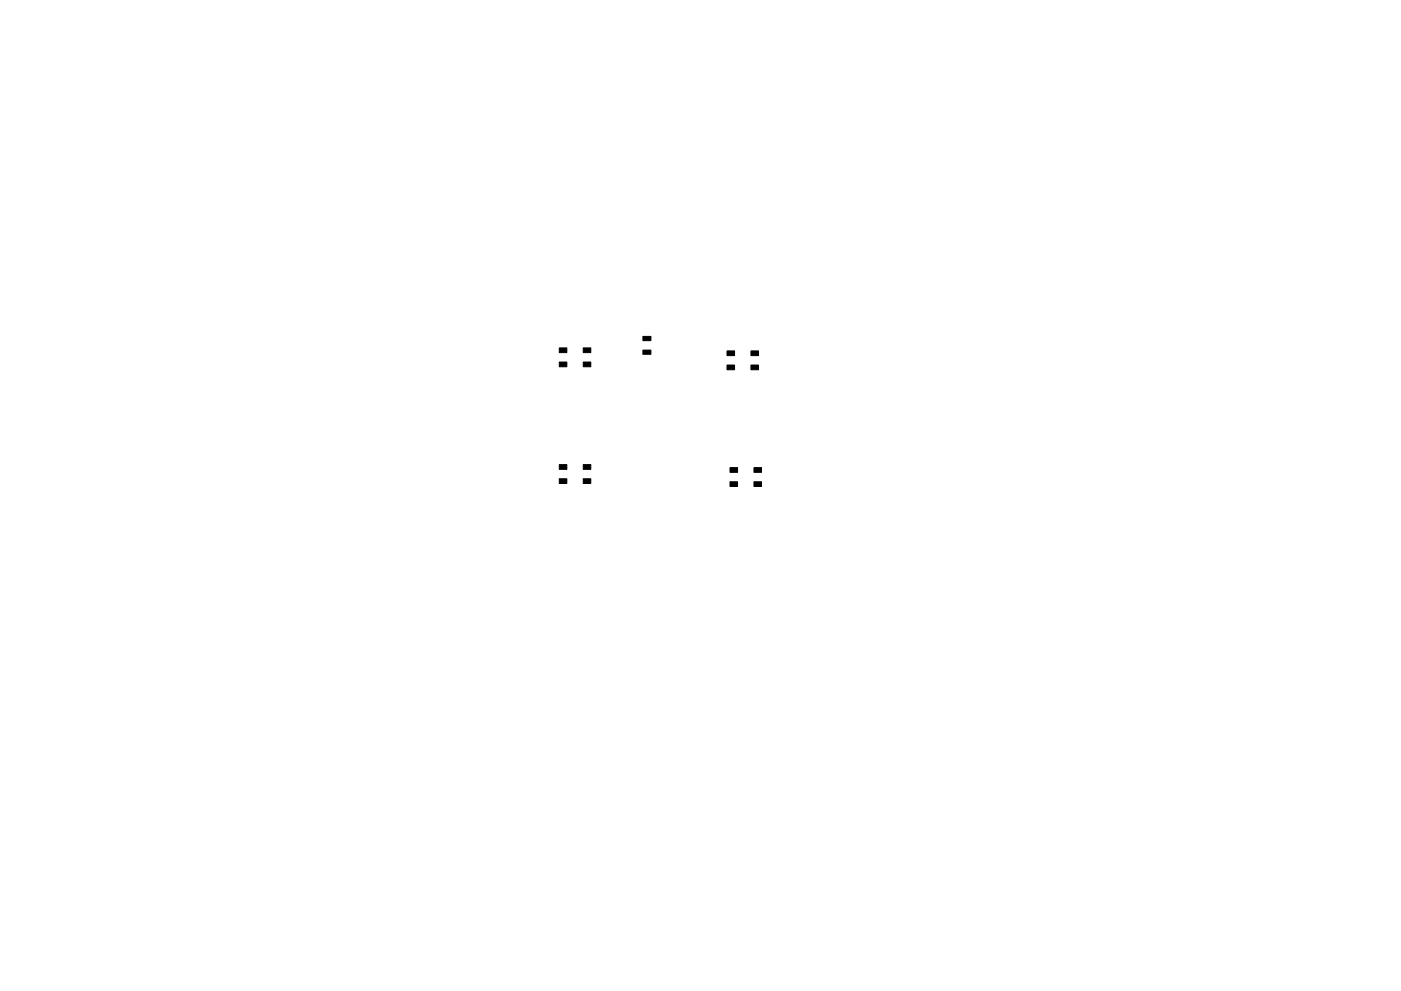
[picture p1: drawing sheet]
<svg xmlns="http://www.w3.org/2000/svg" width="297mm" height="210mm" viewBox="0 0 297 210" stroke-linecap="round" stroke-linejoin="round" font-family="sans-serif">
<g fill="#000" stroke="#000" stroke-width=".21">
<path d="M118.6 73.8h1.6v1h-1.6zM118.6 76.8h1.6v1h-1.6zM123.7 73.8h1.6v1h-1.6zM123.7 76.8h1.6v1h-1.6zM136.3 74.3h1.7v.9h-1.7zM136.3 71.4h1.7v.9h-1.7zM154.1 74.4h1.6v1h-1.6zM154.1 77.4h1.6v1h-1.6zM159.2 74.4h1.6v1h-1.6zM159.2 77.4h1.6v1h-1.6zM118.6 98.6h1.6v1h-1.6zM123.7 98.6h1.6v1h-1.6z"/>
<path d="M154.8 99.2h1.6v1h-1.6zM159.9 99.2h1.6v1h-1.6zM118.6 101.6h1.6v1h-1.6zM123.7 101.6h1.6v1h-1.6zM154.8 102.2h1.6v1h-1.6zM159.9 102.2h1.6v1h-1.6z"/>
</g>
</svg>
